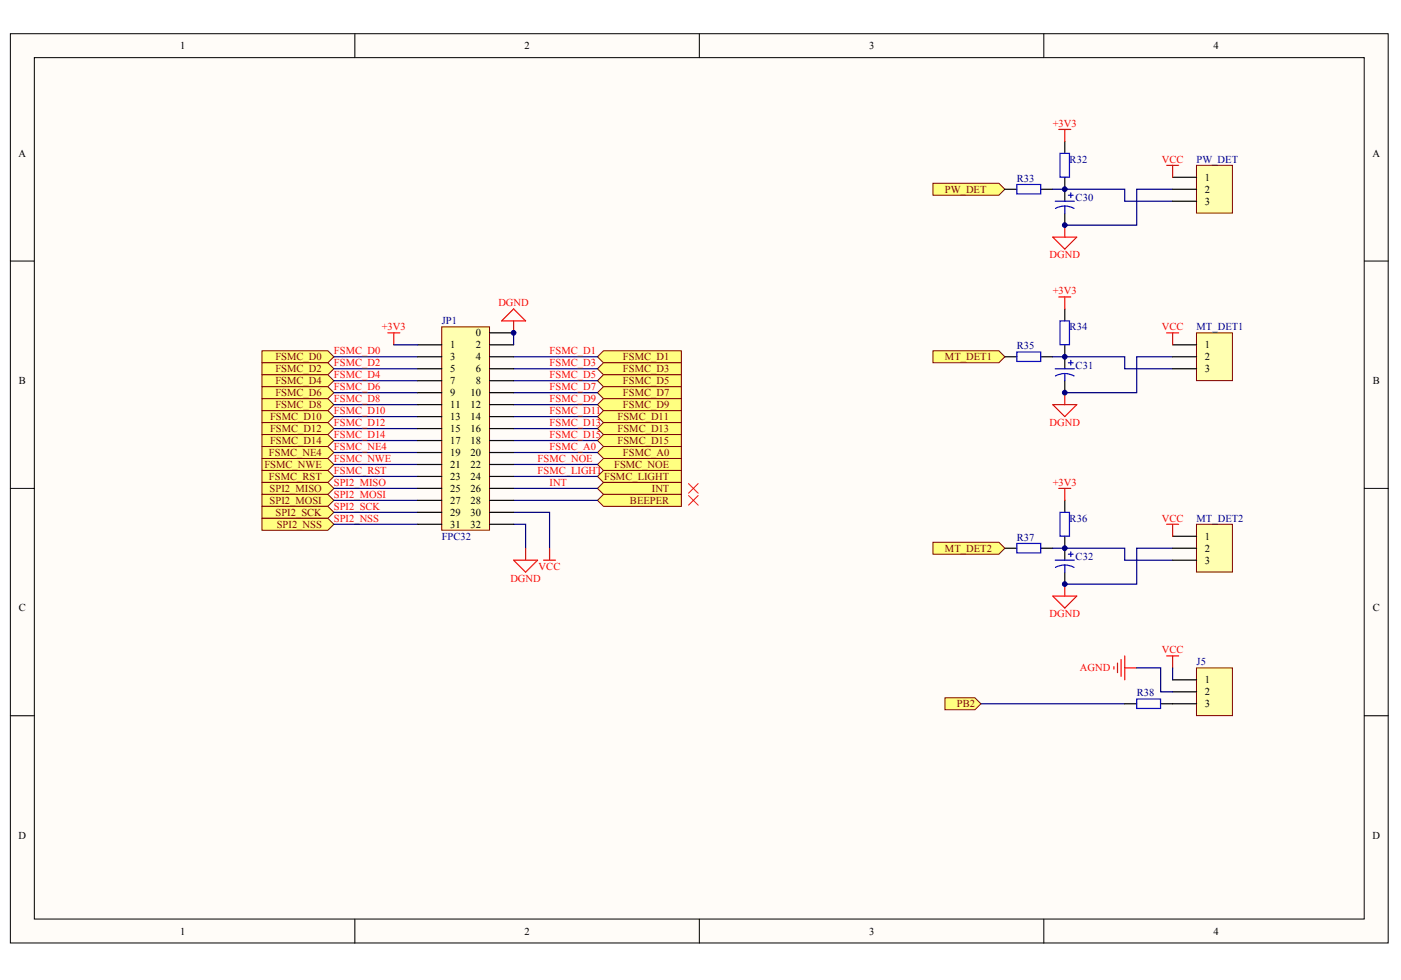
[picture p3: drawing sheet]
<svg xmlns="http://www.w3.org/2000/svg" width="289mm" height="202mm" viewBox="0 0 289 202" stroke-linecap="round" stroke-linejoin="round" font-family="sans-serif">
<defs><g id="words">
<g font-size="2.2">
<text x="37.1" y="10.1">1</text>
<text x="108.2" y="10.1">2</text>
<text x="179.2" y="10.1">3</text>
<text x="250.3" y="10.1">4</text>
<text x="3.8" y="32.3">A</text>
<text x="283.1" y="32.3">A</text>
<text x="248.5" y="37.3">1</text>
<text x="248.5" y="39.7">2</text>
<text x="248.5" y="42.2">3</text>
<text x="92.8" y="71.8">1</text>
<text x="98.1" y="69.4">0</text>
<text x="98.1" y="71.8">2</text>
<text x="248.5" y="71.8">1</text>
<text x="92.8" y="74.3">3</text>
<text x="92.8" y="76.8">5</text>
<text x="98.1" y="74.3">4</text>
<text x="98.1" y="76.8">6</text>
<text x="248.5" y="74.3">2</text>
<text x="248.5" y="76.8">3</text>
<text x="3.9" y="79.2">B</text>
<text x="92.8" y="79.2">7</text>
<text x="92.8" y="81.7">9</text>
<text x="97.1" y="81.7">10</text>
<text x="98.1" y="79.2">8</text>
<text x="283.1" y="79.2">B</text>
<text x="92.8" y="84.2">11</text>
<text x="92.8" y="86.6">13</text>
<text x="92.8" y="89.1">15</text>
<text x="97.1" y="84.2">12</text>
<text x="97.1" y="86.6">14</text>
<text x="97.1" y="89.1">16</text>
<text x="92.8" y="91.6">17</text>
<text x="92.8" y="94">19</text>
<text x="97.1" y="91.6">18</text>
<text x="97.1" y="94">20</text>
<text x="92.8" y="96.5">21</text>
<text x="92.8" y="99">23</text>
<text x="92.8" y="101.4">25</text>
<text x="97.1" y="96.5">22</text>
<text x="97.1" y="99">24</text>
<text x="97.1" y="101.4">26</text>
<text x="92.8" y="103.9">27</text>
<text x="92.8" y="106.4">29</text>
<text x="97.1" y="103.9">28</text>
<text x="97.1" y="106.4">30</text>
<text x="92.8" y="108.8">31</text>
<text x="97.1" y="108.8">32</text>
<text x="248.5" y="111.3">1</text>
<text x="248.5" y="113.8">2</text>
<text x="248.5" y="116.3">3</text>
<text x="3.9" y="126.1">C</text>
<text x="283.1" y="126.1">C</text>
<text x="248.5" y="140.9">1</text>
<text x="248.5" y="143.4">2</text>
<text x="248.5" y="145.9">3</text>
<text x="3.8" y="173">D</text>
<text x="283.1" y="173">D</text>
<text x="37.1" y="192.8">1</text>
<text x="108.2" y="192.8">2</text>
<text x="179.2" y="192.8">3</text>
<text x="250.3" y="192.8">4</text>
</g>
<g font-size="2.2" fill="#f00">
<text x="217.1" y="26.2">+3V3</text>
<text x="239.6" y="33.6">VCC</text>
<text x="216.5" y="53.3">DGND</text>
<text x="102.8" y="63.2">DGND</text>
<text x="217.1" y="60.7">+3V3</text>
<text x="78.7" y="68.1">+3V3</text>
<text x="239.6" y="68.1">VCC</text>
<text x="68.9" y="73.1">FSMC_D0</text>
<text x="68.9" y="75.5">FSMC_D2</text>
<text x="68.9" y="78">FSMC_D4</text>
<text x="113.3" y="73.1">FSMC_D1</text>
<text x="113.3" y="75.5">FSMC_D3</text>
<text x="113.3" y="78">FSMC_D5</text>
<text x="68.9" y="80.5">FSMC_D6</text>
<text x="68.9" y="82.9">FSMC_D8</text>
<text x="113.3" y="80.5">FSMC_D7</text>
<text x="113.3" y="82.9">FSMC_D9</text>
<text x="68.9" y="85.4">FSMC_D10</text>
<text x="68.9" y="87.9">FSMC_D12</text>
<text x="113.3" y="85.4">FSMC_D11</text>
<text x="113.3" y="87.9">FSMC_D13</text>
<text x="216.5" y="87.9">DGND</text>
<text x="68.9" y="95.3">FSMC_NWE</text>
<text x="68.9" y="90.3">FSMC_D14</text>
<text x="68.9" y="92.8">FSMC_NE4</text>
<text x="110.9" y="95.3">FSMC_NOE</text>
<text x="113.3" y="90.3">FSMC_D15</text>
<text x="113.3" y="92.8">FSMC_A0</text>
<text x="68.9" y="97.7">FSMC_RST</text>
<text x="68.9" y="100.2">SPI2_MISO</text>
<text x="110.9" y="97.7">FSMC_LIGHT</text>
<text x="113.3" y="100.2">INT</text>
<text x="217.1" y="100.2">+3V3</text>
<text x="68.9" y="102.7">SPI2_MOSI</text>
<text x="68.9" y="105.1">SPI2_SCK</text>
<text x="68.9" y="107.6">SPI2_NSS</text>
<text x="239.6" y="107.6">VCC</text>
<text x="105.3" y="120">DGND</text>
<text x="111.1" y="117.5">VCC</text>
<text x="216.5" y="127.4">DGND</text>
<text x="239.6" y="134.8">VCC</text>
<text x="222.7" y="138.5">AGND</text>
</g>
<g font-size="2.2" fill="#000080">
<text x="220.6" y="33.6">R32</text>
<text x="246.8" y="33.6">PW_DET</text>
<text x="209.7" y="37.5">R33</text>
<text x="221.8" y="41.5">C30</text>
<text x="91.1" y="66.9">JP1</text>
<text x="220.6" y="68.1">R34</text>
<text x="246.8" y="68.1">MT_DET1</text>
<text x="209.7" y="72.1">R35</text>
<text x="221.8" y="76">C31</text>
<text x="220.6" y="107.6">R36</text>
<text x="246.8" y="107.6">MT_DET2</text>
<text x="91.1" y="111.3">FPC32</text>
<text x="209.7" y="111.6">R37</text>
<text x="221.8" y="115.5">C32</text>
<text x="246.8" y="137.2">J5</text>
<text x="234.4" y="143.6">R38</text>
</g>
<g font-size="2.2" fill="#800000">
<text x="194.9" y="39.7">PW_DET</text>
<text x="56.8" y="74.3">FSMC_D0</text>
<text x="56.8" y="76.8">FSMC_D2</text>
<text x="128.5" y="74.3">FSMC_D1</text>
<text x="128.5" y="76.8">FSMC_D3</text>
<text x="194.9" y="74.3">MT_DET1</text>
<text x="56.8" y="79.2">FSMC_D4</text>
<text x="56.8" y="81.7">FSMC_D6</text>
<text x="128.5" y="79.2">FSMC_D5</text>
<text x="128.5" y="81.7">FSMC_D7</text>
<text x="55.7" y="86.6">FSMC_D10</text>
<text x="55.7" y="89.1">FSMC_D12</text>
<text x="56.8" y="84.2">FSMC_D8</text>
<text x="127.3" y="86.6">FSMC_D11</text>
<text x="127.3" y="89.1">FSMC_D13</text>
<text x="128.5" y="84.2">FSMC_D9</text>
<text x="55.5" y="94">FSMC_NE4</text>
<text x="55.7" y="91.6">FSMC_D14</text>
<text x="127.3" y="91.6">FSMC_D15</text>
<text x="128.5" y="94">FSMC_A0</text>
<text x="54.5" y="96.5">FSMC_NWE</text>
<text x="55.5" y="99">FSMC_RST</text>
<text x="55.6" y="101.4">SPI2_MISO</text>
<text x="124.6" y="99">FSMC_LIGHT</text>
<text x="126.7" y="96.5">FSMC_NOE</text>
<text x="134.4" y="101.4">INT</text>
<text x="55.6" y="103.9">SPI2_MOSI</text>
<text x="56.8" y="106.4">SPI2_SCK</text>
<text x="129.9" y="103.9">BEEPER</text>
<text x="57.1" y="108.8">SPI2_NSS</text>
<text x="194.9" y="113.8">MT_DET2</text>
<text x="197.4" y="145.9">PB2</text>
</g>
</g></defs>
<g fill="#fffcf8" stroke="#000" stroke-width=".21">
<path d="M2.1 7h284.2v187.5h-284.2z"/>
<path d="M7.1 11.9h274.2v177.7h-274.2z"/>
</g>
<path d="M73.2 7v4.9M144.2 7v4.9M215.3 7v4.9M2.1 53.8h5M281.4 53.8h4.9M2.1 100.7h5M281.4 100.7h4.9M2.1 147.6h5M281.4 147.6h4.9M73.2 189.6v4.9M144.2 189.6v4.9M215.3 189.6v4.9" fill="none" stroke="#000" stroke-width=".21"/>
<path d="M80 68.7h2.4M81.2 68.7v2.4" fill="none" stroke="#f00" stroke-width=".25"/>
<g fill="#ffff80" stroke="#800000" stroke-width=".21">
<path d="M54 72.4h13.6l1.3 1.2-1.3 1.2h-13.6z" fill-rule="evenodd"/>
<path d="M123.2 73.6l1.3-1.2h16v2.4h-16z" fill-rule="evenodd"/>
<path d="M54 74.8h13.6l1.3 1.3-1.3 1.2h-13.6z" fill-rule="evenodd"/>
<path d="M123.2 76.1l1.3-1.3h16v2.5h-16z" fill-rule="evenodd"/>
<path d="M54 77.3h13.6l1.3 1.2-1.3 1.3h-13.6z" fill-rule="evenodd"/>
<path d="M123.2 78.5l1.3-1.2h16v2.5h-16z" fill-rule="evenodd"/>
<path d="M54 79.8h13.6l1.3 1.2-1.3 1.2h-13.6z" fill-rule="evenodd"/>
<path d="M123.2 81l1.3-1.2h16v2.4h-16z" fill-rule="evenodd"/>
<path d="M54 82.2h13.6l1.3 1.3-1.3 1.2h-13.6z" fill-rule="evenodd"/>
<path d="M123.2 83.5l1.3-1.3h16v2.5h-16z" fill-rule="evenodd"/>
<path d="M54 84.7h13.6l1.3 1.2-1.3 1.3h-13.6z" fill-rule="evenodd"/>
<path d="M123.2 85.9l1.3-1.2h16v2.5h-16z" fill-rule="evenodd"/>
<path d="M54 87.2h13.6l1.3 1.2-1.3 1.2h-13.6z" fill-rule="evenodd"/>
<path d="M123.2 88.4l1.3-1.2h16v2.4h-16z" fill-rule="evenodd"/>
<path d="M54 89.6h13.6l1.3 1.3-1.3 1.2h-13.6z" fill-rule="evenodd"/>
<path d="M123.2 90.9l1.3-1.3h16v2.5h-16z" fill-rule="evenodd"/>
<path d="M54 92.1h13.6l1.3 1.2-1.3 1.3h-13.6z" fill-rule="evenodd"/>
<path d="M123.2 93.3l1.3-1.2h16v2.5h-16z" fill-rule="evenodd"/>
<path d="M54 94.6h13.6l1.3 1.2-1.3 1.2h-13.6z" fill-rule="evenodd"/>
<path d="M123.2 95.8l1.3-1.2h16v2.4h-16z" fill-rule="evenodd"/>
<path d="M54 97h13.6l1.3 1.3-1.3 1.2h-13.6z" fill-rule="evenodd"/>
<path d="M123.2 98.3l1.3-1.3h16v2.5h-16z" fill-rule="evenodd"/>
<path d="M54 99.5h13.6l1.3 1.2-1.3 1.3h-13.6z" fill-rule="evenodd"/>
<path d="M54 102h13.6l1.3 1.2-1.3 1.2h-13.6z" fill-rule="evenodd"/>
<path d="M123.2 100.7l1.3-1.2h16v2.5h-16z" fill-rule="evenodd"/>
<path d="M123.2 103.2l1.3-1.2h16v2.4h-16z" fill-rule="evenodd"/>
<path d="M54 104.4h13.6l1.3 1.3-1.3 1.2h-13.6z" fill-rule="evenodd"/>
<path d="M54 106.9h13.6l1.3 1.2-1.3 1.3h-13.6z" fill-rule="evenodd"/>
</g>
<g fill="none" stroke="#000080" stroke-width=".25">
<path d="M68.9 73.6h17.3M68.9 76.1h17.3M68.9 78.5h17.3M105.9 73.6h17.3M105.9 76.1h17.3M105.9 78.5h17.3M68.9 81h17.3M68.9 83.5h17.3M68.9 85.9h17.3M68.9 88.4h17.3M68.9 90.9h17.3M68.9 93.3h17.3"/>
<path d="M68.9 95.8h17.3M68.9 98.3h17.3M105.9 81h17.3M105.9 83.5h17.3M105.9 85.9h17.3M105.9 88.4h17.3M105.9 90.9h17.3M105.9 93.3h17.3M105.9 95.8h17.3M105.9 98.3h17.3M68.9 100.7h17.3M68.9 103.2h17.3"/>
<path d="M68.9 105.7h17.3M68.9 108.1h17.3M105.9 105.7h7.4v7.4M105.9 108.1h2.5v5M105.9 100.7h17.3M105.9 103.2h17.3"/>
</g>
<path d="M103.5 66.2l2.4-2.5 2.5 2.5zM105.9 66.2v2.5" fill="none" stroke="#f00" stroke-width=".25"/>
<path d="M142 99.8l2 1.9M144 99.8l-2 1.9M142 102.2l2 2M144 102.2l-2 2" fill="none" stroke="#f00" stroke-width=".21"/>
<path d="M192.4 37.8h13.6l1.2 1.2-1.2 1.3h-13.6z" fill-rule="evenodd" fill="#ffff80" stroke="#800000" stroke-width=".21"/>
<path d="M207.2 39h2.5M214.6 39h2.5M219.6 29.2v2.4M219.6 36.6v4.9M219.6 44v2.4" fill="none" stroke="#000" stroke-width=".25"/>
<path d="M209.7 38.1h4.9v1.9h-4.9zM218.6 31.6h2v4.9h-2zM220.8 39.8v1M217.6 41.5h4M219.6 42.5l1.2 .2 .7 .3M219.6 42.5l-.8 .1-1.1 .4M219.6 42.5v1.5M220.3 40.3h1" fill="none" stroke="#00f" stroke-width=".25"/>
<path d="M218.4 26.7h2.4M219.6 26.7v2.5M217.1 48.9h5l-2.5 2.5zM219.6 46.4v2.5" fill="none" stroke="#f00" stroke-width=".25"/>
<path d="M217.1 39h14.8v2.5h9.9M241.8 39h-7.4v7.4h-14.8" fill="none" stroke="#000080" stroke-width=".25"/>
<path d="M192.4 111.8h13.6l1.2 1.3-1.2 1.2h-13.6z" fill-rule="evenodd" fill="#ffff80" stroke="#800000" stroke-width=".21"/>
<path d="M207.2 113.1h2.5M214.6 113.1h2.5M219.6 103.2v2.5M219.6 110.6v5M219.6 118v2.5" fill="none" stroke="#000" stroke-width=".25"/>
<path d="M209.7 112.1h4.9v1.9h-4.9zM217.6 115.6h4M218.6 105.7h2v4.9h-2zM219.6 116.5l1.2 .2 .7 .3M219.6 116.5l-1.2 .2-.7 .3M219.6 116.5v1.5M220.3 114.3h1M220.8 113.8v1" fill="none" stroke="#00f" stroke-width=".25"/>
<path d="M218.4 100.7h2.4M219.6 100.7v2.5M217.1 123h5l-2.5 2.4zM219.6 120.5v2.5" fill="none" stroke="#f00" stroke-width=".25"/>
<path d="M217.1 113.1h14.8v2.5h9.9M241.8 113.1h-7.4v7.4h-14.8" fill="none" stroke="#000080" stroke-width=".25"/>
<path d="M91.1 67.4h9.9v42h-9.9z" fill="#ffffb0" stroke="#800000" stroke-width=".21"/>
<g fill="none" stroke="#000" stroke-width=".25">
<path d="M86.2 71.1h4.9M86.2 73.6h4.9M86.2 76.1h4.9M86.2 78.5h4.9M101 68.7h4.9M101 71.1h4.9M101 73.6h4.9M101 76.1h4.9M101 78.5h4.9M86.2 81h4.9M86.2 83.5h4.9M86.2 85.9h4.9"/>
<path d="M86.2 88.4h4.9M86.2 90.9h4.9M86.2 93.3h4.9M86.2 95.8h4.9M86.2 98.3h4.9M101 81h4.9M101 83.5h4.9M101 85.9h4.9M101 88.4h4.9M101 90.9h4.9M101 93.3h4.9M101 95.8h4.9"/>
<path d="M101 98.3h4.9M86.2 100.7h4.9M86.2 103.2h4.9M86.2 105.7h4.9M86.2 108.1h4.9M101 100.7h4.9M101 103.2h4.9M101 105.7h4.9M101 108.1h4.9"/>
</g>
<path d="M81.2 71.1h5M105.9 68.7v2.4" fill="none" stroke="#000080" stroke-width=".25"/>
<path d="M246.7 34.1h7.5v9.9h-7.5z" fill="#ffffb0" stroke="#800000" stroke-width=".21"/>
<path d="M241.8 36.6h5M241.8 39h5M241.8 41.5h5" fill="none" stroke="#000" stroke-width=".25"/>
<path d="M240.6 34.1h2.5M241.8 34.1v2.5" fill="none" stroke="#f00" stroke-width=".25"/>
<path d="M246.7 108.1h7.5v9.9h-7.5z" fill="#ffffb0" stroke="#800000" stroke-width=".21"/>
<path d="M241.8 110.6h5M241.8 113.1h5M241.8 115.6h5" fill="none" stroke="#000" stroke-width=".25"/>
<path d="M105.9 115.6h5l-2.5 2.4zM108.4 113.1v2.5M112.1 115.6h2.5M113.3 113.1v2.5M240.6 108.1h2.5M241.8 108.1v2.5" fill="none" stroke="#f00" stroke-width=".25"/>
<path d="M192.4 72.4h13.6l1.2 1.2-1.2 1.2h-13.6z" fill-rule="evenodd" fill="#ffff80" stroke="#800000" stroke-width=".21"/>
<path d="M207.2 73.6h2.5M214.6 73.6h2.5M219.6 63.7v2.5M219.6 71.1v5M219.6 78.5v2.5" fill="none" stroke="#000" stroke-width=".25"/>
<path d="M209.7 72.6h4.9v2h-4.9zM217.6 76.1h4M218.6 66.2h2v4.9h-2zM219.6 77l.8 .1 1.1 .5M219.6 77l-1.2 .2-.7 .3M219.6 77v1.5M220.3 74.8h1M220.8 74.3v1" fill="none" stroke="#00f" stroke-width=".25"/>
<path d="M218.4 61.3h2.4M219.6 61.3v2.4M217.1 83.5h5l-2.5 2.4zM219.6 81v2.5" fill="none" stroke="#f00" stroke-width=".25"/>
<path d="M217.1 73.6h14.8v2.5h9.9M241.8 73.6h-7.4v7.4h-14.8" fill="none" stroke="#000080" stroke-width=".25"/>
<path d="M246.7 68.7h7.5v9.8h-7.5z" fill="#ffffb0" stroke="#800000" stroke-width=".21"/>
<path d="M241.8 71.1h5M241.8 73.6h5M241.8 76.1h5" fill="none" stroke="#000" stroke-width=".25"/>
<path d="M240.6 68.7h2.5M241.8 68.7v2.4M229.7 137.5v.5M230.5 136.8v2M231.2 136v3.5M231.9 135.3v4.9M231.9 137.8h2.5M240.6 135.3h2.5M241.8 135.3v2.5" fill="none" stroke="#f00" stroke-width=".25"/>
<path d="M246.7 137.8h7.5v9.8h-7.5z" fill="#ffffb0" stroke="#800000" stroke-width=".21"/>
<path d="M231.9 145.2h2.5M239.4 145.2h7.4M241.8 140.2h5M241.8 142.7h5" fill="none" stroke="#000" stroke-width=".25"/>
<path d="M234.4 137.8h5v4.9h2.4M241.8 137.8v2.4M202.3 145.2h29.6" fill="none" stroke="#000080" stroke-width=".25"/>
<path d="M234.4 144.2h4.9v1.9h-4.9z" fill="none" stroke="#00f" stroke-width=".25"/>
<path d="M194.9 143.9h6.2l1.2 1.3-1.2 1.2h-6.2z" fill-rule="evenodd" fill="#ffff80" stroke="#800000" stroke-width=".21"/>
<g fill="#000080" stroke="#000080" stroke-width=".21">
<circle cx="105.9" cy="68.6" r=".48"/>
<circle cx="219.6" cy="120.5" r=".48"/>
<circle cx="219.6" cy="113.1" r=".48"/>
<circle cx="219.6" cy="81" r=".48"/>
<circle cx="219.6" cy="73.6" r=".48"/>
<circle cx="219.6" cy="46.4" r=".48"/>
<circle cx="219.6" cy="39" r=".48"/>
</g>
<use href="#words"/>
</svg>
